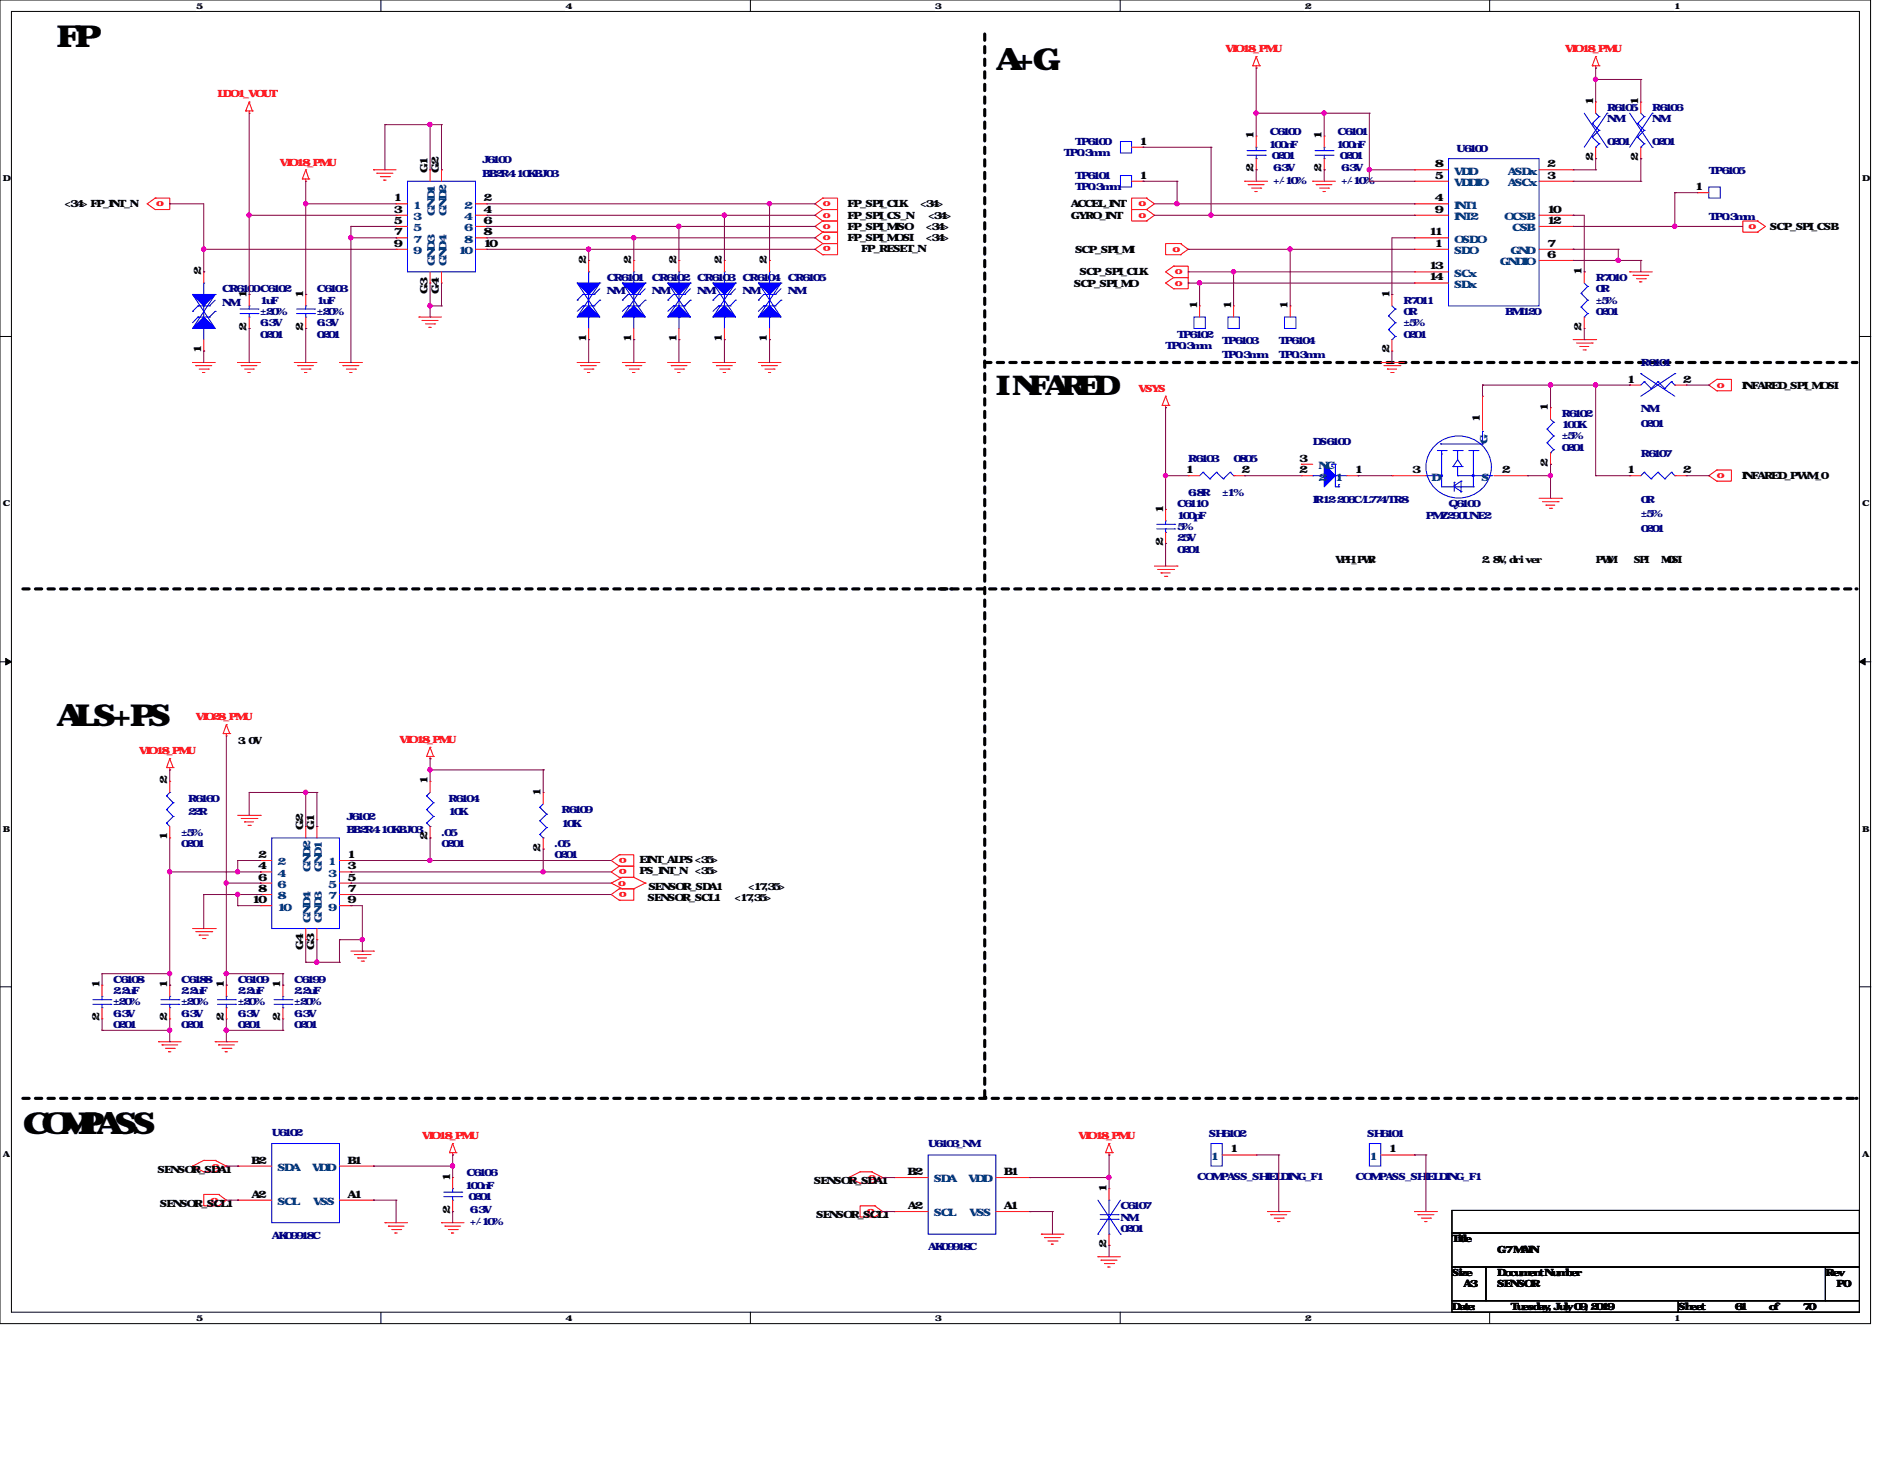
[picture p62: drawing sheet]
<svg xmlns="http://www.w3.org/2000/svg" width="279mm" height="216mm" viewBox="0 0 279 216" stroke-linecap="round" stroke-linejoin="round" font-family="sans-serif">
<defs><g id="words">
<g font-size="4.5">
<text x="8.4" y="7">FP</text>
<text x="147.5" y="10.3">A+G</text>
<text x="8.4" y="107.6">ALS+PS</text>
<text x="3.4" y="167.9">COMPASS</text>
</g>
<text font-size="4" x="147.5" y="58.5">INFARED</text>
<g font-size="1.5" fill="#f00">
<text x="181.6" y="7.7">VIO18_PMU</text>
<text x="231.9" y="7.7">VIO18_PMU</text>
<text x="32.2" y="14.4">LDO1_VOUT</text>
<text x="41.4" y="24.5">VIO18_PMU</text>
<text x="23.2" y="30.6">o</text>
<text x="121.9" y="30.6">o</text>
<text x="121.9" y="32.3">o</text>
<text x="121.9" y="34">o</text>
<text x="121.9" y="35.6">o</text>
<text x="168.7" y="30.6">o</text>
<text x="168.7" y="32.3">o</text>
<text x="259" y="34">o</text>
<text x="123.1" y="36.5" transform="rotate(-180 123.1 36.5)">o</text>
<text x="173.7" y="37.3">o</text>
<text x="174" y="40.6">o</text>
<text x="174" y="42.3">o</text>
<text x="168.7" y="58">VSYS</text>
<text x="254.3" y="57.4">o</text>
<text x="254.3" y="70.8">o</text>
<text x="29" y="106.6">VIO28_PMU</text>
<text x="20.6" y="111.7">VIO18_PMU</text>
<text x="59.2" y="110">VIO18_PMU</text>
<text x="91.6" y="131.1">o</text>
<text x="92.9" y="128.7" transform="rotate(-180 92.9 128.7)">o</text>
<text x="92.9" y="127" transform="rotate(-180 92.9 127)">o</text>
<text x="92.9" y="132.1" transform="rotate(-180 92.9 132.1)">o</text>
<text x="31.4" y="173.1">o</text>
<text x="62.5" y="168.7">VIO18_PMU</text>
<text x="159.8" y="168.7">VIO18_PMU</text>
<text x="32.4" y="177.3" transform="rotate(-180 32.4 177.3)">o</text>
<text x="128.6" y="174.8">o</text>
<text x="129.6" y="179" transform="rotate(-180 129.6 179)">o</text>
</g>
<g font-size="1.5">
<text x="236" y="15.6" transform="rotate(-90 236 15.6)">1</text>
<text x="242.7" y="15.6" transform="rotate(-90 242.7 15.6)">1</text>
<text x="168.8" y="21.4">1</text>
<text x="185.7" y="20.6" transform="rotate(-90 185.7 20.6)">1</text>
<text x="195.8" y="20.6" transform="rotate(-90 195.8 20.6)">1</text>
<text x="236" y="23.8" transform="rotate(-90 236 23.8)">2</text>
<text x="242.7" y="23.8" transform="rotate(-90 242.7 23.8)">2</text>
<text x="58.3" y="29.8">1</text>
<text x="63.3" y="25.7" transform="rotate(-90 63.3 25.7)">G1</text>
<text x="65" y="25.7" transform="rotate(-90 65 25.7)">G2</text>
<text x="71.6" y="29.8">2</text>
<text x="168.8" y="26.5">1</text>
<text x="185.7" y="25.5" transform="rotate(-90 185.7 25.5)">2</text>
<text x="195.8" y="25.5" transform="rotate(-90 195.8 25.5)">2</text>
<text x="212.6" y="29.8">4</text>
<text x="212.6" y="26.5">5</text>
<text x="212.6" y="24.8">8</text>
<text x="229.2" y="24.8">2</text>
<text x="229.2" y="26.5">3</text>
<text x="251.1" y="28.2">1</text>
<text x="9.6" y="30.7">&lt;34&gt; FP_INT_N</text>
<text x="58.3" y="31.5">3</text>
<text x="58.3" y="33.1">5</text>
<text x="58.3" y="34.8">7</text>
<text x="71.6" y="31.5">4</text>
<text x="71.6" y="33.1">6</text>
<text x="71.6" y="34.8">8</text>
<text x="125.6" y="30.7">FP_SPI_CLK</text>
<text x="125.6" y="32.4">FP_SPI_CS_N</text>
<text x="125.6" y="34.1">FP_SPI_MISO</text>
<text x="125.6" y="35.7">FP_SPI_MOSI</text>
<text x="136.3" y="30.7">&lt;34&gt;</text>
<text x="137.2" y="34.1">&lt;34&gt;</text>
<text x="137.2" y="35.7">&lt;34&gt;</text>
<text x="137.5" y="32.4">&lt;34&gt;</text>
<text x="158.6" y="30.7">ACCEL_INT</text>
<text x="158.6" y="32.4">GYRO_INT</text>
<text x="211.7" y="34.8">11</text>
<text x="212.6" y="31.5">9</text>
<text x="229.2" y="31.5">10</text>
<text x="229.2" y="33.1">12</text>
<text x="262.2" y="34.1">SCP_SPI_CSB</text>
<text x="29.8" y="40.7" transform="rotate(-90 29.8 40.7)">2</text>
<text x="58.3" y="36.5">9</text>
<text x="71.6" y="36.5">10</text>
<text x="86.8" y="39.1" transform="rotate(-90 86.8 39.1)">2</text>
<text x="93.5" y="39.1" transform="rotate(-90 93.5 39.1)">2</text>
<text x="100.2" y="39.1" transform="rotate(-90 100.2 39.1)">2</text>
<text x="106.9" y="39.1" transform="rotate(-90 106.9 39.1)">2</text>
<text x="113.6" y="39.1" transform="rotate(-90 113.6 39.1)">2</text>
<text x="127.6" y="37.3">FP_RESET_N</text>
<text x="159.3" y="37.4">SCP_SPI_MI</text>
<text x="159.9" y="40.8">SCP_SPI_CLK</text>
<text x="211.7" y="39.9">13</text>
<text x="211.7" y="41.5">14</text>
<text x="212.6" y="36.5">1</text>
<text x="229.2" y="38.2">6</text>
<text x="229.2" y="36.5">7</text>
<text x="234.3" y="40.7" transform="rotate(-90 234.3 40.7)">1</text>
<text x="36.5" y="44.1" transform="rotate(-90 36.5 44.1)">1</text>
<text x="44.9" y="44.1" transform="rotate(-90 44.9 44.1)">1</text>
<text x="63.3" y="43.5" transform="rotate(-90 63.3 43.5)">G3</text>
<text x="65" y="43.5" transform="rotate(-90 65 43.5)">G4</text>
<text x="159.1" y="42.5">SCP_SPI_MO</text>
<text x="177.3" y="45.8" transform="rotate(-90 177.3 45.8)">1</text>
<text x="182.4" y="45.8" transform="rotate(-90 182.4 45.8)">1</text>
<text x="190.8" y="45.8" transform="rotate(-90 190.8 45.8)">1</text>
<text x="205.8" y="44.1" transform="rotate(-90 205.8 44.1)">1</text>
<text x="29.8" y="52.3" transform="rotate(-90 29.8 52.3)">1</text>
<text x="36.5" y="49" transform="rotate(-90 36.5 49)">2</text>
<text x="44.9" y="49" transform="rotate(-90 44.9 49)">2</text>
<text x="86.8" y="50.7" transform="rotate(-90 86.8 50.7)">1</text>
<text x="93.5" y="50.7" transform="rotate(-90 93.5 50.7)">1</text>
<text x="100.2" y="50.7" transform="rotate(-90 100.2 50.7)">1</text>
<text x="106.9" y="50.7" transform="rotate(-90 106.9 50.7)">1</text>
<text x="113.6" y="50.7" transform="rotate(-90 113.6 50.7)">1</text>
<text x="205.8" y="52.3" transform="rotate(-90 205.8 52.3)">2</text>
<text x="234.3" y="49" transform="rotate(-90 234.3 49)">2</text>
<text x="241" y="56.6">1</text>
<text x="249.3" y="56.6">2</text>
<text x="258" y="57.5">INFARED_SPI_MOSI</text>
<text x="219.2" y="62.5" transform="rotate(-90 219.2 62.5)">1</text>
<text x="229.3" y="60.9" transform="rotate(-90 229.3 60.9)">1</text>
<text x="175.7" y="70.1">1</text>
<text x="183.9" y="70.1">2</text>
<text x="192.4" y="70.1">2</text>
<text x="192.4" y="68.4">3</text>
<text x="200.7" y="70.1">1</text>
<text x="209.2" y="70.1">3</text>
<text x="222.5" y="70.1">2</text>
<text x="229.3" y="69.1" transform="rotate(-90 229.3 69.1)">2</text>
<text x="241" y="70.1">1</text>
<text x="249.3" y="70.1">2</text>
<text x="258" y="71">INFARED_PWM_0</text>
<text x="172.3" y="75.9" transform="rotate(-90 172.3 75.9)">1</text>
<text x="172.3" y="80.9" transform="rotate(-90 172.3 80.9)">2</text>
<text x="197.8" y="83.4">VPH_PWR是系统主电源至少大于2.8V,driver信号可以是PWM也是SPI</text>
<text x="246.1" y="83.4">MOSI</text>
<text x="35.2" y="110.2">3.0V</text>
<text x="24.8" y="116.2" transform="rotate(-90 24.8 116.2)">2</text>
<text x="63.3" y="116.2" transform="rotate(-90 63.3 116.2)">1</text>
<text x="80.1" y="117.9" transform="rotate(-90 80.1 117.9)">1</text>
<text x="24.8" y="124.4" transform="rotate(-90 24.8 124.4)">1</text>
<text x="44.9" y="122.9" transform="rotate(-90 44.9 122.9)">G2</text>
<text x="46.6" y="122.9" transform="rotate(-90 46.6 122.9)">G1</text>
<text x="63.3" y="124.4" transform="rotate(-90 63.3 124.4)">2</text>
<text x="38.2" y="127">2</text>
<text x="38.2" y="128.7">4</text>
<text x="38.2" y="130.4">6</text>
<text x="51.5" y="127">1</text>
<text x="51.5" y="128.7">3</text>
<text x="51.5" y="130.4">5</text>
<text x="80.1" y="126.1" transform="rotate(-90 80.1 126.1)">2</text>
<text x="94.7" y="129.5">PS_INT_N</text>
<text x="94.7" y="127.8">EINT_ALPS &lt;35&gt;</text>
<text x="96.1" y="131.8">SENSOR_SDA1</text>
<text x="103" y="129.5">&lt;35&gt;</text>
<text x="110.8" y="131.8">&lt;17,35&gt;</text>
<text x="37.4" y="133.7">10</text>
<text x="38.2" y="132.1">8</text>
<text x="51.5" y="132.1">7</text>
<text x="51.5" y="133.7">9</text>
<text x="95.9" y="133.5">SENSOR_SCL1</text>
<text x="108.8" y="133.5">&lt;17,35&gt;</text>
<text x="44.9" y="140.7" transform="rotate(-90 44.9 140.7)">G4</text>
<text x="46.6" y="140.7" transform="rotate(-90 46.6 140.7)">G3</text>
<text x="14.7" y="146.3" transform="rotate(-90 14.7 146.3)">1</text>
<text x="24.8" y="146.3" transform="rotate(-90 24.8 146.3)">1</text>
<text x="33.1" y="146.3" transform="rotate(-90 33.1 146.3)">1</text>
<text x="41.5" y="146.3" transform="rotate(-90 41.5 146.3)">1</text>
<text x="14.7" y="151.3" transform="rotate(-90 14.7 151.3)">2</text>
<text x="24.8" y="151.3" transform="rotate(-90 24.8 151.3)">2</text>
<text x="33.1" y="151.3" transform="rotate(-90 33.1 151.3)">2</text>
<text x="41.5" y="151.3" transform="rotate(-90 41.5 151.3)">2</text>
<text x="23.3" y="173.7">SENSOR_SDA1</text>
<text x="37.2" y="172.3">B2</text>
<text x="51.5" y="172.3">B1</text>
<text x="134.4" y="174">B2</text>
<text x="148.7" y="174">B1</text>
<text x="182.2" y="170.6">1</text>
<text x="205.7" y="170.6">1</text>
<text x="23.7" y="178.7">SENSOR_SCL1</text>
<text x="37.3" y="177.3">A2</text>
<text x="51.5" y="177.3">A1</text>
<text x="66.7" y="179.7" transform="rotate(-90 66.7 179.7)">2</text>
<text x="66.7" y="174.8" transform="rotate(-90 66.7 174.8)">1</text>
<text x="120.6" y="175.4">SENSOR_SDA1</text>
<text x="134.5" y="179">A2</text>
<text x="148.7" y="179">A1</text>
<text x="163.9" y="176.5" transform="rotate(-90 163.9 176.5)">1</text>
<text x="120.9" y="180.4">SENSOR_SCL1</text>
<text x="163.9" y="184.8" transform="rotate(-90 163.9 184.8)">2</text>
<text x="215.1" y="183.9">Title</text>
<text x="221.8" y="185.6">G7 MAIN</text>
<text x="215.1" y="189">Size</text>
<text x="216.8" y="190.6">A3</text>
<text x="221.8" y="190.6">SENSOR</text>
<text x="221.8" y="189">Document Number</text>
<text x="270.4" y="189">Rev</text>
<text x="272.1" y="190.6">P0</text>
<text x="215.1" y="194">Date:</text>
<text x="223.8" y="194">Tuesday, July 09, 2019</text>
<text x="248.6" y="194">Sheet</text>
<text x="257" y="194">61</text>
<text x="262" y="194">of</text>
<text x="267.1" y="194">70</text>
</g>
<g font-size="1.5" fill="#000080">
<text x="238.1" y="16.5">R6105</text>
<text x="244.8" y="16.5">R6106</text>
<text x="157.6" y="23.2">TP0.3mm</text>
<text x="159.3" y="21.5">TP6100</text>
<text x="188" y="21.8">100nF</text>
<text x="188.1" y="20">C6100</text>
<text x="188.4" y="23.5">0201</text>
<text x="198" y="21.8">100nF</text>
<text x="198.2" y="20">C6101</text>
<text x="198.5" y="23.5">0201</text>
<text x="215.8" y="22.5">U6100</text>
<text x="238.1" y="18.1">NM</text>
<text x="238.1" y="21.5">0201</text>
<text x="244.8" y="18.1">NM</text>
<text x="244.8" y="21.5">0201</text>
<text x="71.4" y="24.2">J6100</text>
<text x="71.4" y="26.2">BB2R4-10KBJ03</text>
<text x="159.3" y="26.5">TP6101</text>
<text x="159.3" y="28.2">TP0.3mm</text>
<text x="188.6" y="25.4">6.3V</text>
<text x="188.6" y="27.2">+/-10%</text>
<text x="198.7" y="25.4">6.3V</text>
<text x="198.7" y="27.2">+/-10%</text>
<text x="253.2" y="25.7">TP6105</text>
<text x="253.2" y="32.6">TP0.3mm</text>
<text x="89.9" y="41.6">CR6101</text>
<text x="96.6" y="41.6">CR6102</text>
<text x="103.3" y="41.6">CR6103</text>
<text x="110" y="41.6">CR6104</text>
<text x="116.7" y="41.6">CR6105</text>
<text x="236.4" y="41.6">R7010</text>
<text x="32.9" y="43.3">CR6100C6102</text>
<text x="32.9" y="45.3">NM</text>
<text x="38.6" y="45">1uF</text>
<text x="38.6" y="46.7">±20%</text>
<text x="46.9" y="43.3">C6103</text>
<text x="46.9" y="45">1uF</text>
<text x="46.9" y="46.7">±20%</text>
<text x="89.9" y="43.6">NM</text>
<text x="96.6" y="43.6">NM</text>
<text x="103.3" y="43.6">NM</text>
<text x="110" y="43.6">NM</text>
<text x="116.7" y="43.6">NM</text>
<text x="207.9" y="45">R7011</text>
<text x="207.9" y="46.7">0R</text>
<text x="223" y="46.7">BMI120</text>
<text x="236.4" y="43.3">0R</text>
<text x="236.4" y="45">±5%</text>
<text x="236.4" y="46.7">0201</text>
<text x="38.6" y="50">0201</text>
<text x="38.6" y="48.3">6.3V</text>
<text x="46.9" y="50">0201</text>
<text x="46.9" y="48.3">6.3V</text>
<text x="172.7" y="51.6">TP0.3mm</text>
<text x="174.4" y="50">TP6102</text>
<text x="181.1" y="51">TP6103</text>
<text x="181.1" y="53">TP0.3mm</text>
<text x="189.4" y="51">TP6104</text>
<text x="189.4" y="53">TP0.3mm</text>
<text x="207.9" y="48.3">±5%</text>
<text x="207.9" y="50">0201</text>
<text x="243.1" y="54.2">R6101</text>
<text x="194.5" y="65.9">DS6100</text>
<text x="231.4" y="61.7">R6102</text>
<text x="231.4" y="63.4">100K</text>
<text x="231.4" y="65.1">±5%</text>
<text x="243.1" y="61">NM</text>
<text x="243.1" y="63.2">0201</text>
<text x="176" y="68.4">R6103</text>
<text x="182.8" y="68.4">0805</text>
<text x="231.4" y="66.8">0201</text>
<text x="243.1" y="67.6">R6107</text>
<text x="174.4" y="75.1">C6110</text>
<text x="174.4" y="76.8">100pF</text>
<text x="176" y="73.4">6.8R</text>
<text x="181.1" y="73.4">±1%</text>
<text x="194.5" y="74.5">IR12-206C/L774/TR8</text>
<text x="211.2" y="76.8">PMZ290UNE2</text>
<text x="214.6" y="75.1">Q6100</text>
<text x="243.1" y="74.5">0R</text>
<text x="243.1" y="76.6">±5%</text>
<text x="174.4" y="81.8">0201</text>
<text x="174.4" y="80.2">25V</text>
<text x="174.4" y="78.5">5%</text>
<text x="243.1" y="78.8">0201</text>
<text x="27.9" y="118.7">R6160</text>
<text x="66.4" y="118.7">R6104</text>
<text x="26.8" y="123.7">±5%</text>
<text x="26.8" y="125.4">0201</text>
<text x="27.9" y="120.7">22R</text>
<text x="51.3" y="121.4">J6102</text>
<text x="51.3" y="123.4">BB2R4-10KBJ03</text>
<text x="65.4" y="123.7">.05</text>
<text x="65.4" y="125.4">0201</text>
<text x="66.4" y="120.7">10K</text>
<text x="82.2" y="125.4">.05</text>
<text x="83.2" y="120.4">R6109</text>
<text x="83.2" y="122.4">10K</text>
<text x="82.2" y="127.1">0201</text>
<text x="16.8" y="145.5">C6108</text>
<text x="16.8" y="147.2">2.2uF</text>
<text x="16.8" y="148.9">±20%</text>
<text x="26.8" y="145.5">C6188</text>
<text x="26.8" y="147.2">2.2uF</text>
<text x="26.8" y="148.9">±20%</text>
<text x="35.2" y="145.5">C6109</text>
<text x="35.2" y="147.2">2.2uF</text>
<text x="35.2" y="148.9">±20%</text>
<text x="43.6" y="145.5">C6199</text>
<text x="43.6" y="147.2">2.2uF</text>
<text x="43.6" y="148.9">±20%</text>
<text x="16.8" y="152.2">0201</text>
<text x="16.8" y="150.6">6.3V</text>
<text x="26.8" y="152.2">0201</text>
<text x="26.8" y="150.6">6.3V</text>
<text x="35.2" y="152.2">0201</text>
<text x="35.2" y="150.6">6.3V</text>
<text x="43.6" y="152.2">0201</text>
<text x="43.6" y="150.6">6.3V</text>
<text x="40.3" y="168.2">U6102</text>
<text x="137.5" y="169.8">U6103_NM</text>
<text x="179.1" y="168.4">SH6102</text>
<text x="202.5" y="168.4">SH6101</text>
<text x="68.9" y="176.1">100nF</text>
<text x="69.1" y="174.2">C6106</text>
<text x="69.4" y="177.7">0201</text>
<text x="69.6" y="179.6">6.3V</text>
<text x="166" y="179.1">C6107</text>
<text x="177.4" y="174.7">COMPASS_SHIELDING_F1</text>
<text x="200.8" y="174.7">COMPASS_SHIELDING_F1</text>
<text x="40.3" y="183.4">AK09918C</text>
<text x="69.6" y="181.4">+/-10%</text>
<text x="137.5" y="185.1">AK09918C</text>
<text x="166" y="180.8">NM</text>
<text x="166" y="182.4">0201</text>
</g>
<g font-size="1.5" fill="#004080">
<text x="215.4" y="27.6">VDDIO</text>
<text x="215.4" y="25.9">VDD</text>
<text x="223.4" y="25.9">ASDx</text>
<text x="223.4" y="27.6">ASCx</text>
<text x="61.2" y="30.9">1</text>
<text x="61.2" y="32.6">3</text>
<text x="61.2" y="34.2">5</text>
<text x="61.2" y="35.9">7</text>
<text x="64.4" y="31.9" transform="rotate(-90 64.4 31.9)">GND1</text>
<text x="66.1" y="31.9" transform="rotate(-90 66.1 31.9)">GND2</text>
<text x="68.7" y="30.9">2</text>
<text x="68.7" y="32.6">4</text>
<text x="68.7" y="34.2">6</text>
<text x="68.7" y="35.9">8</text>
<text x="215.4" y="30.9">INT1</text>
<text x="215.4" y="32.6">INT2</text>
<text x="215.4" y="35.9">OSDO</text>
<text x="222.8" y="32.6">OCSB</text>
<text x="224" y="34.2">CSB</text>
<text x="61.2" y="37.6">9</text>
<text x="64.4" y="39.4" transform="rotate(-90 64.4 39.4)">GND3</text>
<text x="66.1" y="39.4" transform="rotate(-90 66.1 39.4)">GND4</text>
<text x="67.9" y="37.6">10</text>
<text x="215.4" y="37.6">SDO</text>
<text x="215.4" y="41">SCx</text>
<text x="222.2" y="39.3">GNDIO</text>
<text x="223.8" y="37.6">GND</text>
<text x="215.4" y="42.6">SDx</text>
<text x="220.3" y="65.7" transform="rotate(-90 220.3 65.7)">G</text>
<text x="195.3" y="71.2">2</text>
<text x="195.3" y="69.5">NC</text>
<text x="197.8" y="71.2">1</text>
<text x="212.1" y="71.2">D</text>
<text x="219.5" y="71.2">S</text>
<text x="41.1" y="128.1">2</text>
<text x="41.1" y="129.8">4</text>
<text x="41.1" y="131.5">6</text>
<text x="46" y="129.2" transform="rotate(-90 46 129.2)">GND2</text>
<text x="47.7" y="129.2" transform="rotate(-90 47.7 129.2)">GND1</text>
<text x="48.6" y="128.1">1</text>
<text x="48.6" y="129.8">3</text>
<text x="48.6" y="131.5">5</text>
<text x="41.1" y="133.2">8</text>
<text x="41.1" y="134.8">10</text>
<text x="46" y="136.7" transform="rotate(-90 46 136.7)">GND4</text>
<text x="47.7" y="136.7" transform="rotate(-90 47.7 136.7)">GND3</text>
<text x="48.6" y="133.2">7</text>
<text x="48.6" y="134.8">9</text>
<text x="41.1" y="173.4">SDA</text>
<text x="46.2" y="173.4">VDD</text>
<text x="179.4" y="171.7">1</text>
<text x="202.9" y="171.7">1</text>
<text x="41.1" y="178.4">SCL</text>
<text x="46.4" y="178.4">VSS</text>
<text x="138.3" y="175.1">SDA</text>
<text x="143.5" y="175.1">VDD</text>
<text x="138.3" y="180.1">SCL</text>
<text x="143.6" y="180.1">VSS</text>
</g>
<g font-size="1.2">
<text x="29" y="1.3">5</text>
<text x="83.8" y="1.3">4</text>
<text x="138.5" y="1.3">3</text>
<text x="193.3" y="1.3">2</text>
<text x="248" y="1.3">1</text>
<text x=".4" y="26.8">D</text>
<text x="275.9" y="26.8">D</text>
<text x=".4" y="75">C</text>
<text x="275.9" y="75">C</text>
<text x=".4" y="123.1">B</text>
<text x="275.9" y="123.1">B</text>
<text x=".4" y="171.3">A</text>
<text x="275.9" y="171.3">A</text>
<text x="29" y="195.6">5</text>
<text x="83.8" y="195.6">4</text>
<text x="138.5" y="195.6">3</text>
<text x="193.3" y="195.6">2</text>
<text x="248" y="195.6">1</text>
</g>
</g></defs>
<path d="M0 0h277.1v196h-277.1zM1.7 1.7h273.8v192.6h-273.8z" fill="none" stroke="#000" stroke-width=".15"/>
<g fill="#fff">
<path d="M29 .2h.7v1.3h-.7z"/>
<path d="M29 194.5h.7v1.3h-.7z"/>
</g>
<path d="M56.4 0v1.7M56.4 194.3v1.7" fill="none" stroke="#000" stroke-width=".15"/>
<g fill="#fff">
<path d="M83.8 .2h.6v1.3h-.6z"/>
<path d="M83.8 194.5h.6v1.3h-.6z"/>
</g>
<path d="M111.2 0v1.7M111.2 194.3v1.7" fill="none" stroke="#000" stroke-width=".15"/>
<g fill="#fff">
<path d="M138.5 .2h.6v1.3h-.6z"/>
<path d="M138.5 194.5h.6v1.3h-.6z"/>
</g>
<path d="M165.9 0v1.7M165.9 194.3v1.7" fill="none" stroke="#000" stroke-width=".15"/>
<g fill="#fff">
<path d="M193.3 .2h.6v1.3h-.6z"/>
<path d="M193.3 194.5h.6v1.3h-.6z"/>
</g>
<path d="M220.7 0v1.7M220.7 194.3v1.7" fill="none" stroke="#000" stroke-width=".15"/>
<g fill="#fff">
<path d="M248 .2h.7v1.3h-.7z"/>
<path d="M248 194.5h.7v1.3h-.7z"/>
<path d="M.4 25.7h.9v1.4h-.9z"/>
<path d="M275.9 25.7h.8v1.4h-.8z"/>
<path d="M.4 73.9h.9v1.3h-.9z"/>
<path d="M275.9 73.9h.8v1.3h-.8z"/>
</g>
<path d="M0 49.8h1.7M275.5 49.8h1.7" fill="none" stroke="#000" stroke-width=".15"/>
<g fill="#fff">
<path d="M.4 122h.8v1.4h-.8z"/>
<path d="M275.9 122h.7v1.4h-.7z"/>
</g>
<path d="M0 98h1.7M275.5 98h1.7" fill="none" stroke="#000" stroke-width=".15"/>
<path d="M.8 97.5l.9 .5-.9 .5zM275.5 98l.8-.5v1z" fill="#000" stroke="#000" stroke-width=".15"/>
<g fill="#fff">
<path d="M.4 170.2h.8v1.3h-.8z"/>
<path d="M275.9 170.2h.7v1.3h-.7z"/>
</g>
<path d="M0 146.1h1.7M275.5 146.1h1.7M215.1 179.2h60.4v3.4h-60.4zM215.1 182.6h60.4v5h-60.4zM215.1 187.6h5v5h-5zM215.1 192.6h33.5v1.7h-33.5zM220.1 187.6h50.3v5h-50.3zM248.6 192.6h26.9v1.7h-26.9zM270.4 187.6h5.1v5h-5.1z" fill="none" stroke="#000" stroke-width=".15"/>
<path d="M145.9 5v157.5M145.9 53.7h129.1M3.4 87.2h137.4M139.1 87.2h135.9M3.4 162.6h134.1M135.8 162.6h139.2" fill="none" stroke="#000" stroke-width=".47" stroke-dasharray=".9 .9"/>
<g fill="#000" stroke-dasharray=".9 .9">
<circle cx="275" cy="53.7" r=".23"/>
<circle cx="140.8" cy="87.2" r=".23"/>
<circle cx="275" cy="87.2" r=".23"/>
<circle cx="137.5" cy="162.6" r=".23"/>
<circle cx="145.9" cy="162.5" r=".23"/>
<circle cx="275" cy="162.6" r=".23"/>
</g>
<g fill="none" stroke="#f00" stroke-width=".15">
<path d="M36.4 16.4h.1M36.4 16.4h1M36.9 16.8h.1M36.9 15.1h.1M36.9 16.4v.4M36.9 15.1l.5 1.3M36.9 15.1l-.5 1.3M37.4 16.4h.1M185.6 9.7h.1M185.6 9.7h1M186.1 10.1h.1M186.1 8.4h.1"/>
<path d="M186.1 9.7v.4M186.1 8.4l.5 1.3M186.1 8.4l-.5 1.3M186.6 9.7h.1M235.9 9.7h.1M235.9 9.7h1M236.4 10.1h.1M236.4 8.4h.1M236.4 15.1h.1M236.4 9.7v.4M236.4 15.1v1.7M236.4 8.4l.5 1.3"/>
<path d="M236.4 8.4l-.5 1.3M236.9 9.7h.1M243.1 15.1h.1M243.1 15.1v1.7M23 29.3h.1M23 31h.1M23 29.3h2.1v1.7h-2.1M23 29.3l-1.2 .9 1.2 .8M44.8 26.5h.1M44.8 26.5h1M45.3 26.8h.1M45.3 25.1h.1"/>
<path d="M45.3 26.5v.3M45.3 25.1l-.5 1.4M45.3 25.1l.5 1.4M45.8 26.5h.1M55.3 25.1h.1M55.3 25.1h3.4M55.8 25.7h.1M55.8 25.7h2.4M56.3 26.2h1.4M56.9 26.7h.1M56.9 26.7h.3M57.7 26.2h.1"/>
<path d="M58.7 30.2h.1M58.7 31.9h.1M58.7 33.5h.1M58.7 35.2h.1M58.7 36.9h.1M58.7 30.2h1.7M58.7 31.9h1.7M58.7 33.5h1.7M58.7 35.2h1.7M58.7 36.9h1.7M63.7 25.1h.1M63.7 25.1v1.7"/>
<path d="M65.4 25.1h.1M65.4 25.1v1.7M70.4 30.2h1.7M70.4 31.9h1.7M70.4 33.5h1.7M70.4 35.2h1.7M70.4 36.9h1.7M72.1 30.2h.1M72.1 31.9h.1M72.1 33.5h.1M72.1 35.2h.1M72.1 36.9h.1"/>
<path d="M87.2 38.6h.1M87.2 38.6v1.7M93.9 38.6h.1M93.9 38.6v1.7M100.6 38.6h.1M100.6 38.6v1.7M107.3 38.6h.1M107.3 38.6v1.7M114 38.6h.1M114 38.6v1.7M121.9 29.3h.1M121.9 31h.1"/>
<path d="M121.9 29.3h2.2v1.7h-2.2M121.9 32.7h.1M121.9 31h2.2v1.7h-2.2M121.9 34.4h.1M121.9 32.7h2.2v1.7h-2.2M121.9 36.1h.1M121.9 34.4h2.2v1.7h-2.2M121.9 37.7h.1M121.9 36.1h2.2v1.6h-2.2M121.9 29.3l-1.2 .9 1.2 .8M121.9 31l-1.2 .9 1.2 .8M121.9 32.7l-1.2 .8 1.2 .9"/>
<path d="M121.9 34.4l-1.2 .8 1.2 .9M121.9 36.1l-1.2 .8 1.2 .8M167.6 26.8h1.7M167.6 21.8h1.7M169.3 26.8h.1M169.3 21.8h.1M169.8 29.3h.1M169.8 31h.1M169.8 29.3h-2.2v1.7h2.2M169.8 32.7h.1M169.8 31h-2.2v1.7h2.2M169.8 29.3l1.2 .9-1.2 .8"/>
<path d="M169.8 31l1.2 .9-1.2 .8M173.9 39.4h.1M173.9 39.4h2.1v1.7h-2.1M173.9 39.4l-1.2 .9 1.2 .8M174.9 36.1h.1M174.9 37.7h.1M174.9 36.1h-2.2v1.6h2.2M174.9 36.1l1.1 .8-1.1 .8M184.4 26.8h.1M184.4 26.8h3.4M184.9 27.3h.1M184.9 27.3h2.4"/>
<path d="M185.4 27.9h1.4M185.9 28.4h.1M185.9 28.4h.4M186.1 20.2h.1M186.1 25.1h.1M186.1 20.2v1.6M186.1 23.5v1.6M186.8 27.9h.1M194.5 26.8h.1M194.5 26.8h3.3M195 27.3h.1M195 27.3h2.3"/>
<path d="M195.5 27.9h1.3M196 28.4h.1M196 28.4h.3M196.2 20.2h.1M196.2 25.1h.1M196.2 20.2v1.6M196.2 23.5v1.6M196.8 27.9h.1M209.5 36.9h.1M209.5 30.2h.1M209.5 26.8h.1M209.5 25.1h.1"/>
<path d="M209.5 31.9h.1M209.5 35.2h.1M209.5 26.8h5.1M209.5 25.1h5.1M209.5 30.2h5.1M209.5 31.9h5.1M209.5 35.2h5.1M209.5 36.9h5.1M228 26.8h5M228 25.1h5M228 31.9h5M228 33.5h5"/>
<path d="M228 36.9h5M228 38.6h5M233 25.1h.1M233 26.8h.1M233 38.6h.1M233 36.9h.1M233 31.9h.1M233 33.5h.1M236.4 23.5h.1M236.4 21.8v1.7M243.1 23.5h.1M243.1 21.8v1.7"/>
<path d="M251.5 28.5h.1M251.5 28.5h1.7M260.3 32.7h.1M260.3 34.4h.1M260.3 32.7h-2.1v1.7h2.1M260.3 32.7l1.2 .8-1.2 .9M28.5 53.7h.1M28.5 53.7h3.4M29 54.1h.1M29 54.1h2.4M29.5 54.7h1.4M30 55.2h.1"/>
<path d="M30 55.2h.4M30.2 52h.1M30.2 40.3h.1M30.2 40.3v1.6M30.2 50.3v1.7M30.9 54.7h.1M35.2 53.7h.1M35.2 53.7h3.4M35.7 54.1h.1M35.7 54.1h2.4M36.2 54.7h1.3M36.7 55.2h.1"/>
<path d="M36.7 55.2h.4M36.9 43.6h.1M36.9 48.6h.1M36.9 43.6v1.7M36.9 46.9v1.7M37.5 54.7h.1M43.6 53.7h.1M43.6 53.7h3.3M44.1 54.1h.1M44.1 54.1h2.3M44.6 54.7h1.3M45.1 55.2h.1"/>
<path d="M45.1 55.2h.4M45.3 43.6h.1M45.3 48.6h.1M45.3 43.6v1.7M45.3 46.9v1.7M45.9 54.7h.1M50.3 53.7h.1M50.3 53.7h3.4M50.8 54.1h.1M50.8 54.1h2.4M51.3 54.7h1.4M51.8 55.2h.1"/>
<path d="M51.8 55.2h.4M52.7 54.7h.1M62.1 46.9h.1M62.1 46.9h3.3M62.5 47.5h.1M62.5 47.5h2.4M63 48h1.4M63.5 48.5h.1M63.5 48.5h.4M63.7 41.9h.1M63.7 40.3v1.6M64.4 48h.1"/>
<path d="M65.4 41.9h.1M65.4 40.3v1.6M85.5 53.7h.1M85.5 53.7h3.4M86 54.1h.1M86 54.1h2.3M86.5 54.7h1.3M87 55.2h.1M87 55.2h.4M87.2 50.3h.1M87.2 48.6v1.7M87.8 54.7h.1"/>
<path d="M92.2 53.7h.1M92.2 53.7h3.4M92.7 54.1h.1M92.7 54.1h2.4M93.2 54.7h1.4M93.7 55.2h.1M93.7 55.2h.4M93.9 50.3h.1M93.9 48.6v1.7M94.6 54.7h.1M98.9 53.7h.1M98.9 53.7h3.4"/>
<path d="M99.4 54.1h.1M99.4 54.1h2.4M99.9 54.7h1.4M100.4 55.2h.1M100.4 55.2h.4M100.6 50.3h.1M100.6 48.6v1.7M101.3 54.7h.1M105.6 53.7h.1M105.6 53.7h3.4M106.1 54.1h.1M106.1 54.1h2.4"/>
<path d="M106.6 54.7h1.4M107.1 55.2h.1M107.1 55.2h.4M107.3 50.3h.1M107.3 48.6v1.7M108 54.7h.1M112.4 53.7h.1M112.4 53.7h3.3M112.8 54.1h.1M112.8 54.1h2.4M113.3 54.7h1.4M113.8 55.2h.1"/>
<path d="M113.8 55.2h.4M114 50.3h.1M114 48.6v1.7M114.7 54.7h.1M172.7 58.7h.1M172.7 58.7l-.5 1.3M172.7 58.7l.5 1.3M173.9 41.1h.1M173.9 42.8h.1M173.9 41.1h2.1v1.7h-2.1M173.9 41.1l-1.2 .8 1.2 .9M177.7 45.3h.1"/>
<path d="M177.7 45.3v1.6M182.8 45.3h.1M182.8 45.3v1.6M191.1 45.3h.1M191.1 45.3v1.6M204.6 53.7h3.3M205 54.1h2.4M205.5 54.7h.1M205.5 54.7h1.4M206 55.2h.4M206.2 43.6h.1M206.2 52h.1"/>
<path d="M206.2 43.6v1.7M206.2 50.3v1.7M206.4 55.2h.1M207.4 54.1h.1M207.9 53.7h.1M209.5 40.3h.1M209.5 41.9h.1M209.5 40.3h5.1M209.5 41.9h5.1M219.6 58.7h.1M219.6 58.7v5M233 50.3h3.4"/>
<path d="M233.6 50.8h2.3M234.1 51.3h.1M234.1 51.3h1.3M234.5 51.8h.4M234.7 40.3h.1M234.7 48.6h.1M234.7 40.3v1.6M234.7 46.9v1.7M234.9 51.8h.1M235.9 50.8h.1M236.4 50.3h.1M241.4 40.3h.1"/>
<path d="M241.4 57h.1M241.4 40.3h3.4M241.4 57h1.7M241.9 40.8h.1M241.9 40.8h2.4M242.4 41.3h1.4M242.9 41.7h.1M242.9 41.7h.3M243.8 41.3h.1M248.1 57h1.7M249.8 57h.1M254.3 56.2h.1"/>
<path d="M254.3 57.9h.1M254.3 56.2h2.2v1.7h-2.2M254.3 56.2l-1.1 .8 1.1 .9M172.2 60h.1M172.2 60h1M172.7 60.4h.1M172.7 75.4h.1M172.7 60v.4M172.7 75.4v1.7M172.7 78.8v1.7M173.2 60h.1M176 70.4h.1"/>
<path d="M176 70.4h1.7M182.8 70.4h1.6M184.4 70.4h.1M192.8 70.4h.1M192.8 68.7h.1M192.8 70.4h1.7M192.8 68.7h1.7M199.5 70.4h1.7M201.2 70.4h.1M206.2 70.4h.1M206.2 70.4h5M221.3 70.4h5"/>
<path d="M226.3 70.4h.1M228 73.8h3.4M228.5 74.3h2.3M229 74.8h.1M229 74.8h1.3M229.5 75.3h.4M229.7 60.4h.1M229.7 68.7h.1M229.7 60.4v1.7M229.7 67.1v1.6M229.9 75.3h.1M230.8 74.3h.1"/>
<path d="M231.4 73.8h.1M241.4 70.4h.1M241.4 70.4h1.7M248.1 70.4h1.7M249.8 70.4h.1M254.3 69.6h.1M254.3 71.2h.1M254.3 69.6h2.2v1.6h-2.2M254.3 69.6l-1.1 .8 1.1 .8M171 83.8h3.4M171.5 84.3h2.4M172 84.8h.1"/>
<path d="M172 84.8h1.4M172.5 85.3h.3M172.7 80.5h.1M172.8 85.3h.1M173.9 84.3h.1M174.4 83.8h.1M24.7 113.7h.1M24.7 113.7h1M25.1 114h.1M25.1 112.4h.1M25.1 115.7h.1M25.1 113.7v.3"/>
<path d="M25.1 115.7v1.6M25.1 112.4l.6 1.3M25.1 112.4l-.4 1.3M25.7 113.7h.1M33.1 108.6h.1M33.1 108.6h.9M33.5 109h.1M33.5 107.3h.1M33.5 108.6v.4M33.5 107.3l.5 1.3M33.5 107.3l-.4 1.3M34 108.6h.1"/>
<path d="M63.2 112h.1M63.2 112h1M63.7 112.4h.1M63.7 110.7h.1M63.7 115.7h.1M63.7 112v.4M63.7 115.7v1.6M63.7 110.7l.5 1.3M63.7 110.7l-.5 1.3M64.2 112h.1M80.5 117.3h.1M80.5 117.3v1.7"/>
<path d="M25.1 124.1h.1M25.1 122.4v1.7M28.5 137.5h3.4M29 138h2.4M29.5 138.5h.1M29.5 138.5h1.4M30 139h.4M30.4 139h.1M31.4 138h.1M31.9 137.5h.1M35.2 120.7h3.4M35.7 121.2h2.4"/>
<path d="M36.2 121.7h.1M36.2 121.7h1.3M36.7 122.2h.4M37.1 122.2h.1M38.1 121.2h.1M38.6 120.7h.1M38.6 127.4h.1M38.6 129.1h.1M38.6 130.8h.1M38.6 132.5h.1M38.6 134.1h.1M38.6 127.4h1.7"/>
<path d="M38.6 129.1h1.7M38.6 130.8h1.7M38.6 132.5h1.7M38.6 134.1h1.7M45.3 122.4h.1M45.3 139.1h.1M45.3 122.4v1.7M45.3 137.5v1.6M46.9 122.4h.1M46.9 139.1h.1M46.9 122.4v1.7M46.9 137.5v1.6"/>
<path d="M50.3 127.4h1.7M50.3 129.1h1.7M50.3 130.8h1.7M50.3 132.5h1.7M50.3 134.1h1.7M52 127.4h.1M52 129.1h.1M52 130.8h.1M52 132.5h.1M52 134.1h.1M63.7 124.1h.1M63.7 122.4v1.7"/>
<path d="M80.5 125.7h.1M80.5 124.1v1.6M90.6 130.8h.1M90.6 130.8l1.6 .8M91.7 129.9h.1M91.7 128.3h.1M91.7 128.3h2.2v1.6h-2.2M91.7 133.3h.1M91.7 131.6h.1M91.7 131.6h2.2v1.7h-2.2M91.7 126.6h.1M91.7 126.6h2.2v1.7h-2.2"/>
<path d="M91.7 128.3l-1.1 .8 1.1 .8M91.7 131.6l-1.1 .9 1.1 .8M91.7 126.6l-1.1 .8 1.1 .9M92.2 129.9h.1M92.2 131.6h.1M92.2 129.9h1.7M92.2 129.9l-1.6 .9M92.2 131.6h1.7M93.9 129.9h.1M93.9 131.6h.1M93.9 129.9l1.7 .9M95.6 130.8h.1"/>
<path d="M95.6 130.8l-1.7 .8M15.1 145.9h.1M15.1 150.9h.1M15.1 145.9v1.6M15.1 149.2v1.7M23.5 154.3h.1M23.5 154.3h3.3M24 154.7h.1M24 154.7h2.3M24.5 155.2h1.3M25 155.7h.1M25 155.7h.3"/>
<path d="M25.1 145.9h.1M25.1 150.9h.1M25.1 145.9v1.6M25.1 149.2v1.7M25.8 155.2h.1M31.9 154.3h.1M31.9 154.3h3.3M32.4 154.7h.1M32.4 154.7h2.3M32.9 155.2h1.3M33.4 155.7h.1M33.4 155.7h.3"/>
<path d="M33.5 145.9h.1M33.5 150.9h.1M33.5 145.9v1.6M33.5 149.2v1.7M34.2 155.2h.1M41.9 145.9h.1M41.9 150.9h.1M41.9 145.9v1.6M41.9 149.2v1.7M52 140.8h3.3M52.5 141.4h2.3M53 141.9h.1"/>
<path d="M53 141.9h1.3M53.5 142.3h.3M53.8 142.3h.1M54.8 141.4h.1M55.3 140.8h.1M28.5 172.7h.1M28.5 172.7l1.7 .8M30.2 171.8h.1M30.2 173.5h.1M30.2 173.5h1.7M30.2 171.8l-1.7 .9M30.2 171.8h1.7"/>
<path d="M31.9 171.8h.1M31.9 173.5h.1M31.9 171.8l1.6 .9M32.4 178.6h.1M32.4 176.9h.1M32.4 176.9h-2.2v1.7h2.2M32.4 176.9l1.1 .8-1.1 .9M33.5 172.7h.1M33.5 172.7l-1.6 .8M35.2 177.7h.1M35.2 172.7h.1M35.2 177.7h5.1"/>
<path d="M35.2 172.7h5.1M50.3 177.7h5M50.3 172.7h5M55.3 177.7h.1M55.3 172.7h.1M66.6 170.7h.1M66.6 170.7h1M67.1 171h.1M67.1 169.3h.1M67.1 174.4h.1M67.1 179.4h.1M67.1 170.7v.3"/>
<path d="M67.1 174.4v1.6M67.1 177.7v1.7M67.1 169.3l.5 1.4M67.1 169.3l-.5 1.4M67.6 170.7h.1M125.7 174.4h.1M125.7 174.4l1.7 .8M127.4 173.5h.1M127.4 175.2h.1M127.4 173.5l-1.7 .9M127.4 173.5h1.7M127.4 175.2h1.7"/>
<path d="M129.1 173.5h.1M129.1 175.2h.1M129.1 173.5l1.7 .9M129.6 178.6h.1M129.6 178.6h-2.2v1.6h2.2M129.6 178.6l1.2 .8-1.2 .8M130.8 174.4h.1M130.8 174.4l-1.7 .8M132.5 179.4h.1M132.5 174.4h.1M132.5 179.4h5M132.5 174.4h5"/>
<path d="M147.5 179.4h5.1M147.5 174.4h5.1M152.6 179.4h.1M152.6 174.4h.1M163.8 170.7h.1M163.8 170.7h1M164.3 171h.1M164.3 169.3h.1M164.3 176h.1M164.3 170.7v.3M164.3 176v1.7M164.3 169.3l.5 1.4"/>
<path d="M164.3 169.3l-.5 1.4M164.8 170.7h.1M181.1 171h5M186.1 171h.1M187.8 179.4h.1M187.8 179.4h3.3M188.3 179.9h.1M188.3 179.9h2.3M204.6 171h4.9M209.5 179.4h.1M209.5 171h.1M209.5 179.4h3.4"/>
<path d="M210.1 179.9h.1M210.1 179.9h2.3M57 181.1h.1M57 181.1h3.4M57.5 181.6h.1M57.5 181.6h2.4M58 182.1h1.4M58.5 182.6h.1M58.5 182.6h.3M59.4 182.1h.1M65.4 181.1h.1M65.4 181.1h3.3"/>
<path d="M65.9 181.6h.1M65.9 181.6h2.3M66.4 182.1h1.3M66.9 182.6h.1M66.9 182.6h.3M67.7 182.1h.1M129.6 180.2h.1M154.3 182.8h.1M154.3 182.8h3.3M154.7 183.3h.1M154.7 183.3h2.4M155.2 183.8h1.4"/>
<path d="M155.7 184.2h.1M155.7 184.2h.4M156.6 183.8h.1M162.6 186.1h.1M162.6 186.1h3.4M163.1 186.6h.1M163.1 186.6h2.4M163.6 187.1h1.4M164.1 187.6h.1M164.1 187.6h.4M164.3 184.4h.1M164.3 182.8v1.6"/>
<path d="M165 187.1h.1M188.8 180.4h1.3M189.3 180.9h.1M189.3 180.9h.3M190.1 180.4h.1M210.6 180.4h1.3M211.1 180.9h.1M211.1 180.9h.3M211.9 180.4h.1"/>
</g>
<g fill="none" stroke="#00f" stroke-width=".15">
<path d="M234.7 16.8l3.4 5M235.9 18.3h.1M235.9 18.3l1 1M236.4 16.8l.5 .5M236.9 17.3h.1M236.9 19.3h.1M236.9 17.3l-1 1M236.9 19.3l-1 1M238.1 16.8h.1M238.1 16.8l-3.4 5M241.4 16.8l3.4 5M242.6 18.3h.1"/>
<path d="M242.6 18.3l1 1M243.1 16.8l.5 .5M243.6 17.3h.1M243.6 19.3h.1M243.6 17.3l-1 1M243.6 19.3l-1 1M244.8 16.8h.1M244.8 16.8l-3.4 5M60.4 26.8h10v13.5h-10zM166 26h1.6v1.7h-1.6zM166 21h1.6v1.6h-1.6zM184.7 22.3h2.8"/>
<path d="M184.7 23h2.8M186.1 21.8h.1M186.1 23.5h.1M186.1 21.8v.5M186.1 23v.5M187.5 22.3h.1M187.5 23h.1M194.8 22.3h2.7M194.8 23h2.7M196.2 21.8h.1M196.2 23.5h.1M196.2 21.8v.5"/>
<path d="M196.2 23v.5M197.5 22.3h.1M197.5 23h.1M214.6 23.5h13.4v21.8h-13.4zM235.9 20.3h.1M235.9 20.3l1 1M236.4 21.8h.1M236.9 21.3h.1M236.9 21.3l-.5 .5M238.1 21.8h.1M242.6 20.3h.1M242.6 20.3l1 1"/>
<path d="M243.1 21.8h.1M243.6 21.3h.1M243.6 21.3l-.5 .5M244.8 21.8h.1M253.2 27.7h1.6v1.6h-1.6zM28.5 46.1h.1M28.5 43.6h.1M28.5 43.6l3.4 5M29.3 46.9h.1M29.3 45.3h.1M29.3 45.3h1.7M29.3 46.9l-.8 .9"/>
<path d="M29.3 46.9h1.7M29.3 45.3l-.8 .8M30.2 48.6h.1M30.2 45.3h.1M30.2 41.9h.1M30.2 41.9v1.7M30.2 45.3v1.6M30.2 48.6v1.7M31 46.9h.1M31 45.3h.1M31.9 46.1h.1M31.9 43.6h.1"/>
<path d="M31.9 46.1l-.9 .8M31.9 44.4l-.9 .9M31.9 43.6l-3.4 5M35.6 45.8h2.6M35.6 46.4h2.6M36.9 45.3h.1M36.9 46.9h.1M36.9 45.3v.5M36.9 46.4v.5M38.2 45.8h.1M38.2 46.4h.1M43.9 45.8h2.7"/>
<path d="M43.9 46.4h2.7M45.3 45.3h.1M45.3 46.9h.1M45.3 45.3v.5M45.3 46.4v.5M46.6 45.8h.1M46.6 46.4h.1M85.5 44.4h.1M85.5 41.9h.1M85.5 41.9l3.4 5M86.4 45.3h.1M86.4 43.6h.1"/>
<path d="M86.4 45.3h1.6M86.4 43.6h1.6M86.4 45.3l-.9 .8M86.4 43.6l-.9 .8M87.2 46.9h.1M87.2 43.6h.1M87.2 40.3h.1M87.2 40.3v1.6M87.2 43.6v1.7M87.2 46.9v1.7M88 45.3h.1M88 43.6h.1"/>
<path d="M88.9 44.4h.1M88.9 41.9h.1M88.9 44.4l-.9 .9M88.9 42.8l-.9 .8M88.9 41.9l-3.4 5M92.2 44.4h.1M92.2 41.9h.1M92.2 41.9l3.4 5M93 45.3h.1M93 43.6h.1M93 45.3h1.7M93 43.6h1.7"/>
<path d="M93 45.3l-.8 .8M93 43.6l-.8 .8M93.9 46.9h.1M93.9 43.6h.1M93.9 40.3h.1M93.9 40.3v1.6M93.9 43.6v1.7M93.9 46.9v1.7M94.7 45.3h.1M94.7 43.6h.1M95.6 44.4h.1M95.6 41.9h.1"/>
<path d="M95.6 44.4l-.9 .9M95.6 42.8l-.9 .8M95.6 41.9l-3.4 5M98.9 44.4h.1M98.9 41.9h.1M98.9 41.9l3.4 5M99.8 45.3h.1M99.8 43.6h.1M99.8 45.3h1.6M99.8 43.6h1.6M99.8 45.3l-.9 .8M99.8 43.6l-.9 .8"/>
<path d="M100.6 46.9h.1M100.6 43.6h.1M100.6 40.3h.1M100.6 40.3v1.6M100.6 43.6v1.7M100.6 46.9v1.7M101.4 45.3h.1M101.4 43.6h.1M102.3 44.4h.1M102.3 41.9h.1M102.3 44.4l-.9 .9M102.3 42.8l-.9 .8"/>
<path d="M102.3 41.9l-3.4 5M105.6 44.4h.1M105.6 41.9h.1M105.6 41.9l3.4 5M106.5 45.3h.1M106.5 43.6h.1M106.5 45.3l-.9 .8M106.5 45.3h1.7M106.5 43.6h1.7M106.5 43.6l-.9 .8M107.3 46.9h.1M107.3 43.6h.1"/>
<path d="M107.3 40.3h.1M107.3 40.3v1.6M107.3 43.6v1.7M107.3 46.9v1.7M108.2 45.3h.1M108.2 43.6h.1M109 44.4h.1M109 41.9h.1M109 44.4l-.8 .9M109 42.8l-.8 .8M109 41.9l-3.4 5M112.4 44.4h.1"/>
<path d="M112.4 41.9h.1M112.4 41.9l3.3 5M113.2 45.3h.1M113.2 43.6h.1M113.2 45.3h1.7M113.2 43.6h1.7M113.2 45.3l-.8 .8M113.2 43.6l-.8 .8M114 46.9h.1M114 43.6h.1M114 40.3h.1M114 40.3v1.6"/>
<path d="M114 43.6v1.7M114 46.9v1.7M114.9 45.3h.1M114.9 43.6h.1M115.7 44.4h.1M115.7 41.9h.1M115.7 42.8l-.8 .8M115.7 44.4l-.8 .9M115.7 41.9l-3.3 5M176.9 46.9h1.7v1.7h-1.7zM181.9 46.9h1.7v1.7h-1.7zM190.3 46.9h1.7v1.7h-1.7z"/>
<path d="M205.7 46.8h.1M205.7 48.8h.1M205.7 46.8l1 1M205.7 48.8l1 1M206.2 50.3h.1M206.2 45.3l.5 .5M206.7 45.8h.1M206.7 47.8h.1M206.7 49.8h.1M206.7 45.8l-1 1M206.7 47.8l-1 1M206.7 49.8l-.5 .5"/>
<path d="M234.2 43.4h.1M234.2 45.5h.1M234.2 43.4l1 1M234.2 45.5l1 .9M234.7 46.9h.1M234.7 41.9l.5 .5M235.2 42.4h.1M235.2 44.4h.1M235.2 46.4h.1M235.2 42.4l-1 1M235.2 44.4l-1 1.1M235.2 46.4l-.5 .5"/>
<path d="M243.1 55.3h.1M243.1 55.3l5 3.4M243.6 56.5h.1M243.6 56.5l-.5 .5M243.6 56.5l1 1M244.6 57.5h.1M245.6 56.5h.1M245.6 56.5l-1 1M245.6 56.5l1 1M246.6 57.5h.1M247.6 56.5h.1M247.6 56.5l-1 1"/>
<path d="M247.6 56.5l.5 .5M248.1 57h.1M248.1 55.3h.1M248.1 55.3l-5 3.4M171.4 77.6h2.6M171.4 78.3h2.6M172.7 77.1h.1M172.7 78.8h.1M172.7 77.1v.5M172.7 78.3v.5M174 77.6h.1M174 78.3h.1"/>
<path d="M178.2 69.9h.1M178.2 69.9l-.5 .5M178.2 69.9l1 1M179.2 70.9h.1M180.2 69.9h.1M180.2 69.9l-1 1M180.2 69.9l1 1M181.2 70.9h.1M182.2 69.9h.1M182.2 69.9l-1 1M182.2 69.9l.6 .5M182.8 70.4h.1"/>
<path d="M194.5 70.4h.1M194.5 70.4h1.7M197.3 68.7h.1M197.3 69.1h.1M197.3 68.7h.5M197.3 68.7v.4M197.8 70.4h.1M197.8 68.7h.1M197.8 70.4h1.7M197.8 68.7v3.4h.5M198.3 72.1h.1M198.3 71.8h.1"/>
<path d="M198.3 71.8v.3M211.2 70.4h2.4M212.4 66.2a4.9 4.9 0 0 1 5.3-1.4 4.9 4.9 0 0 1 3.2 4.4 4.9 4.9 0 0 1-4.8 4.5 4.9 4.9 0 0 1-4.9-4.5 4.4 4.4 0 0 1 1.2-3zM212.9 66.7h1.3M213.4 65.7h.1M213.4 65.7h6.2M213.6 66.7h.1M213.6 67.2h.1M213.6 70.4h.1M213.6 66.7v5.4h4.7M214.2 66.7h.1M215.3 69.1h.1"/>
<path d="M215.3 66.7h1.3M215.3 69.1h1.3M215.4 71.9h.1M215.4 71.4h.1M215.4 72.1l1.1 .7M215.4 71.4v1.4M215.9 66.7h.1M215.9 70.4h.1M215.9 70.4h5.1M215.9 68.1l-.6 1M215.9 66.7v1.4M215.9 69.1v1.3"/>
<path d="M215.9 68.1l.7 1M216.5 72.8h.1M216.5 71.2h.1M216.5 71.2v1.7M216.5 71.2l-1.1 .7M216.6 66.7h.1M216.6 69.1h.1M217.6 66.7h1.3M218.3 66.7h.1M218.3 72.1h.1M218.3 66.7v5.4M218.9 66.7h.1"/>
<path d="M219.6 65.6h.1M219.6 65.7h.1M219.6 63.9h.1M219.6 63.9v1.8M221 70.4h.1M229.2 63.5h.1M229.2 65.6h.1M229.2 63.5l1 1.1M229.2 65.6l1 1M229.7 67.1h.1M229.7 62.1l.5 .4M230.2 62.5h.1"/>
<path d="M230.2 64.6h.1M230.2 66.6h.1M230.2 62.5l-1 1M230.2 64.6l-1 1M230.2 66.6l-.5 .5M243.6 69.9h.1M243.6 69.9l-.5 .5M243.6 69.9l1 1M244.6 70.9h.1M245.6 69.9h.1M245.6 69.9l-1 1M245.6 69.9l1 1"/>
<path d="M246.6 70.9h.1M247.6 69.9h.1M247.6 69.9l-1 1M247.6 69.9l.5 .5M248.1 70.4h.1M24.7 119.9h.1M24.7 117.9h.1M24.7 119.9l1 1M24.7 117.9l1 1M25.1 117.3h.1M25.1 117.3l-.4 .6M25.7 118.9h.1"/>
<path d="M25.7 118.9l-1 1M63.2 117.9h.1M63.2 119.9h.1M63.2 117.9l1 1M63.2 119.9l1 1M63.7 117.3l-.5 .6M64.2 118.9h.1M64.2 118.9l-1 1M80 119.5h.1M80 119.5l1 1.1M80.5 119l-.5 .5M24.7 121.9h.1"/>
<path d="M24.7 121.9l.4 .5M25.7 120.9h.1M25.7 120.9l-1 1M40.3 124.1h10v13.4h-10zM63.2 121.9h.1M63.2 121.9l.5 .5M63.7 122.4h.1M64.2 120.9h.1M64.2 120.9l-1 1M80 121.5h.1M80 123.6h.1M80 121.5l1 1.1"/>
<path d="M80 123.6l.5 .5M80.5 124.1h.1M81 120.6h.1M81 122.6h.1M81 120.6l-1 .9M81 122.6l-1 1M13.8 148h2.6M13.8 148.7h2.6M15.1 147.5h.1M15.1 149.2h.1M15.1 147.5v.5M15.1 148.7v.5"/>
<path d="M16.4 148h.1M16.4 148.7h.1M23.8 148h2.7M23.8 148.7h2.7M25.1 147.5h.1M25.1 149.2h.1M25.1 147.5v.5M25.1 148.7v.5M26.5 148h.1M26.5 148.7h.1M32.2 148h2.7M32.2 148.7h2.7"/>
<path d="M33.5 147.5h.1M33.5 149.2h.1M33.5 147.5v.5M33.5 148.7v.5M34.9 148h.1M34.9 148.7h.1M40.6 148h2.7M40.6 148.7h2.7M41.9 147.5h.1M41.9 149.2h.1M41.9 147.5v.5M41.9 148.7v.5"/>
<path d="M43.3 148h.1M43.3 148.7h.1M40.3 169.3h10v11.8h-10zM65.7 176.5h2.7M65.7 177.2h2.7M67.1 176h.1M67.1 177.7h.1M67.1 176v.5M67.1 177.2v.5M68.4 176.5h.1M68.4 177.2h.1M137.5 171h10v11.8h-10z"/>
<path d="M162.6 177.7l3.4 5.1M163 179.9h2.7M164.3 177.7h.1M164.3 177.7v2.2M165.7 179.9h.1M166 177.7l-3.4 5.1M179.4 169.3h1.7v3.4h-1.7zM202.9 169.3h1.7v3.4h-1.7zM162.6 182.8h.1M163 180.6h2.7M164.3 182.8h.1M164.3 180.6v2.2"/>
<path d="M165.7 180.6h.1M166 182.8h.1"/>
</g>
<g fill="#00f" stroke="#00f" stroke-width=".15">
<path d="M105.6 46.9l1.7-1.6 1.7 1.6z"/>
<path d="M105.6 41.9h3.4l-1.7 1.7z"/>
<path d="M92.2 46.9l1.7-1.6 1.7 1.6z"/>
<path d="M92.2 41.9h3.4l-1.7 1.7z"/>
<path d="M30.2 46.9l1.7 1.7h-3.4z"/>
<path d="M28.5 43.6h3.4l-1.7 1.7z"/>
<path d="M85.5 46.9l1.7-1.6 1.7 1.6z"/>
<path d="M85.5 41.9h3.4l-1.7 1.7z"/>
<path d="M196.2 68.7l1.6 1.7-1.6 1.7z"/>
<path d="M114 45.3l1.7 1.6h-3.3z"/>
<path d="M112.4 41.9h3.3l-1.7 1.7z"/>
<path d="M100.6 45.3l1.7 1.6h-3.4z"/>
<path d="M98.9 41.9h3.4l-1.7 1.7z"/>
<circle cx="213.6" cy="70.4" r=".15"/>
<circle cx="218.2" cy="70.4" r=".15"/>
</g>
<g fill="none" stroke="#800040" stroke-width=".15">
<path d="M36.9 16.8v26.8M57 18.5h.1M57 18.5h8.4M57 18.5v6.6M63.7 18.5h.1M63.7 18.5v6.6M65.4 18.5h.1M65.4 18.5v6.6M186.1 16.8h.1M186.1 10.1h.1M186.1 16.8h16.8M186.1 10.1v10.1"/>
<path d="M196.2 16.8h.1M196.2 16.8v3.4M202.9 16.8h.1M202.9 16.8v10M236.4 11.8h.1M236.4 10.1h.1M236.4 10.1v5M236.4 11.8h6.7M243.1 11.8h.1M243.1 11.8v3.3M25.1 30.2h.1M25.1 30.2h5.1v10.1"/>
<path d="M30.2 36.9h.1M30.2 36.9h28.5M36.9 31.9h.1M36.9 31.9h21.8M45.3 30.2h.1M45.3 30.2h13.4M45.3 26.8v16.8M52 35.2h.1M52 33.5h.1M52 33.5h6.7M52 33.5v20.2M52 35.2h6.7"/>
<path d="M58.7 35.2h.1M65.4 25.1h.1M72.1 36.9h48.6M72.1 31.9h48.6M72.1 30.2h48.6M72.1 33.5h48.6M72.1 35.2h48.6M87.2 36.9h.1M87.2 36.9v1.7M93.9 35.2h.1M93.9 35.2v3.4M100.6 33.5h.1"/>
<path d="M100.6 33.5v5.1M107.3 31.9h.1M107.3 31.9v6.7M114 30.2h.1M114 30.2v8.4M120.7 30.2h.1M120.7 31.9h.1M120.7 33.5h.1M120.7 35.2h.1M120.7 36.9h.1M169.3 26.8h.1M169.3 21.8h.1"/>
<path d="M169.3 26.8h5.1M169.3 21.8h10.1M171 31.9h38.5M171 30.2h38.5M174.4 30.2h.1M174.4 26.8h.1M174.4 26.8v3.4M176 36.9h.1M176 36.9h33.5M179.4 31.9h.1M179.4 21.8h.1M179.4 21.8v10.1"/>
<path d="M186.1 25.1h.1M186.1 25.1v1.7M191.1 36.9h.1M191.1 36.9v8.4M196.2 25.1h.1M196.2 25.1v1.7M202.9 26.8h.1M202.9 25.1h.1M202.9 26.8h6.6M202.9 25.1h6.6M209.5 30.2h.1M209.5 31.9h.1"/>
<path d="M209.5 35.2h.1M209.5 35.2h-3.3v8.4M233 36.9h.1M233 33.5h.1M233 31.9h.1M233 36.9h6.7M233 38.6h10.1M233 31.9h1.7v8.4M233 33.5h25.2M233 26.8h10.1M233 25.1h3.4M236.4 25.1h.1"/>
<path d="M236.4 23.5h.1M236.4 23.5v1.6M239.7 36.9h.1M239.7 38.6h.1M239.7 36.9v1.7M243.1 38.6h.1M243.1 26.8h.1M243.1 23.5h.1M243.1 23.5v3.3M243.1 38.6v1.7M248.1 33.5h.1M248.1 28.5h.1"/>
<path d="M248.1 28.5h3.4M248.1 28.5v5M30.2 40.3h.1M30.2 52h.1M30.2 52v1.7M36.9 43.6h.1M36.9 48.6h.1M36.9 48.6v5.1M45.3 43.6h.1M45.3 48.6h.1M45.3 48.6v5.1M52 53.7h.1"/>
<path d="M63.7 45.3h.1M63.7 46.9h.1M63.7 41.9v5M63.7 45.3h1.7M65.4 45.3h.1M65.4 41.9v3.4M87.2 50.3h.1M87.2 50.3v3.4M93.9 50.3h.1M93.9 50.3v3.4M100.6 50.3h.1M100.6 50.3v3.4"/>
<path d="M107.3 50.3h.1M107.3 50.3v3.4M114 50.3h.1M114 50.3v3.4M176 41.9h.1M176 40.3h.1M176 41.9h33.5M176 40.3h33.5M177.7 41.9h.1M177.7 41.9v3.4M182.8 40.3h.1M182.8 40.3v5"/>
<path d="M206.2 43.6h.1M206.2 53.7h.1M206.2 52v1.7M219.6 57h.1M219.6 57v1.7M219.6 57h21.8M229.7 57h.1M229.7 57v3.4M234.7 40.3h.1M234.7 50.3h.1M234.7 48.6v1.7M236.4 57h.1"/>
<path d="M236.4 57v13.4M241.4 57h.1M249.8 57h3.4M253.2 57h.1M172.7 60.4h.1M172.7 70.4h.1M172.7 60.4v15M172.7 70.4h3.3M184.4 70.4h.1M184.4 70.4h8.4M201.2 70.4h.1M201.2 70.4h5"/>
<path d="M226.3 70.4h.1M226.3 70.4h3.4M229.7 68.7h.1M229.7 70.4h.1M229.7 68.7v5.1M236.4 70.4h.1M236.4 70.4h5M241.4 70.4h.1M249.8 70.4h3.4M253.2 70.4h.1M172.7 80.5h.1M172.7 80.5v3.3"/>
<path d="M25.1 114h.1M25.1 114v1.7M33.5 109v36.9M36.9 117.3h.1M36.9 117.3v3.4M36.9 117.3h10M45.3 117.3h.1M45.3 117.3v5.1M46.9 117.3h.1M46.9 117.3v5.1M63.7 112.4h.1M63.7 114h.1"/>
<path d="M63.7 114h16.8M63.7 112.4v3.3M80.5 114h.1M80.5 114v3.3M25.1 129.1h.1M25.1 129.1h13.5M25.1 124.1v21.8M30.2 132.5h.1M30.2 132.5h8.4M30.2 132.5v5M33.5 130.8h.1M33.5 130.8h5.1"/>
<path d="M35.2 129.1h.1M35.2 127.4h.1M35.2 132.5h.1M35.2 134.1h.1M35.2 134.1h3.4M35.2 127.4h3.4M35.2 127.4v1.7M35.2 132.5v1.6M38.6 129.1h.1M38.6 130.8h.1M38.6 132.5h.1M45.3 139.1v3.4"/>
<path d="M46.9 122.4h.1M46.9 139.1v3.4M50.3 139.1h.1M50.3 139.1v3.4M50.3 139.1h3.4M52 129.1h.1M52 130.8h.1M52 134.1h.1M52 127.4h.1M52 132.5h.1M52 129.1h38.6M52 130.8h38.6"/>
<path d="M52 134.1h1.7v6.7M52 127.4h38.6M52 132.5h38.6M53.7 139.1h.1M63.7 124.1h.1M63.7 127.4h.1M63.7 124.1v3.3M80.5 125.7h.1M80.5 129.1h.1M80.5 125.7v3.4M15.1 144.2h.1M15.1 152.6h.1"/>
<path d="M15.1 144.2h10M15.1 152.6h10M15.1 144.2v1.7M15.1 150.9v1.7M25.1 152.6h.1M25.1 144.2h.1M25.1 145.9h.1M25.1 154.3h.1M25.1 150.9v3.4M33.5 152.6h.1M33.5 144.2h.1M33.5 145.9h.1"/>
<path d="M33.5 154.3h.1M33.5 150.9v3.4M33.5 144.2h8.4M33.5 152.6h8.4M41.9 144.2h.1M41.9 145.9h.1M41.9 152.6h.1M41.9 144.2v1.7M41.9 150.9v1.7M45.3 142.5h.1M45.3 142.5h5M46.9 142.5h.1"/>
<path d="M50.3 142.5h.1M53.7 140.8h.1M33.5 177.7h1.7M33.5 172.7h1.7M35.2 177.7h.1M35.2 172.7h.1M55.3 172.7h.1M55.3 177.7h.1M55.3 177.7h3.4M55.3 172.7h11.8M58.7 177.7h.1M58.7 177.7v3.4"/>
<path d="M67.1 179.4h.1M67.1 171h.1M67.1 172.7h.1M67.1 171v3.4M67.1 179.4v1.7M130.8 179.4h1.7M130.8 174.4h1.7M132.5 179.4h.1M132.5 174.4h.1M152.6 174.4h.1M152.6 179.4h.1M152.6 179.4h3.3"/>
<path d="M152.6 174.4h11.7M155.9 179.4h.1M155.9 179.4v3.4M164.3 171h.1M164.3 174.4h.1M164.3 171v5M186.1 171h3.3M189.4 171h.1M189.4 179.4h.1M189.4 171v8.4M209.5 171h.1M209.5 171h1.7"/>
<path d="M211.2 171h.1M211.2 171v8.4M164.3 184.4h.1M164.3 184.4v1.7"/>
</g>
<g fill="#f0f" stroke="#f0f" stroke-width=".15">
<circle cx="239.7" cy="38.5" r=".32"/>
<circle cx="177.7" cy="41.9" r=".32"/>
<circle cx="182.7" cy="40.2" r=".32"/>
<circle cx="164.3" cy="174.3" r=".32"/>
<circle cx="67" cy="172.7" r=".32"/>
<circle cx="191.1" cy="36.9" r=".32"/>
<circle cx="248.1" cy="33.5" r=".32"/>
<circle cx="196.2" cy="16.7" r=".32"/>
<circle cx="186.1" cy="16.7" r=".32"/>
<circle cx="229.7" cy="57" r=".32"/>
<circle cx="229.7" cy="70.4" r=".32"/>
<circle cx="63.7" cy="114" r=".32"/>
<circle cx="80.5" cy="129.1" r=".32"/>
<circle cx="53.7" cy="139.1" r=".32"/>
<circle cx="63.7" cy="127.4" r=".32"/>
<circle cx="25.1" cy="129.1" r=".32"/>
<circle cx="35.2" cy="129.1" r=".32"/>
<circle cx="33.5" cy="130.7" r=".32"/>
<circle cx="35.2" cy="132.4" r=".32"/>
<circle cx="45.3" cy="117.3" r=".32"/>
<circle cx="36.9" cy="31.9" r=".32"/>
<circle cx="63.7" cy="18.4" r=".32"/>
<circle cx="45.3" cy="30.2" r=".32"/>
<circle cx="114" cy="30.2" r=".32"/>
<circle cx="107.3" cy="31.9" r=".32"/>
<circle cx="100.6" cy="33.5" r=".32"/>
<circle cx="52" cy="35.2" r=".32"/>
<circle cx="93.9" cy="35.2" r=".32"/>
<circle cx="30.2" cy="36.9" r=".32"/>
<circle cx="87.2" cy="36.9" r=".32"/>
<circle cx="63.7" cy="45.3" r=".32"/>
<circle cx="174.3" cy="30.2" r=".32"/>
<circle cx="179.4" cy="31.9" r=".32"/>
<circle cx="172.7" cy="70.4" r=".32"/>
<circle cx="236.4" cy="57" r=".32"/>
<circle cx="236.4" cy="11.7" r=".32"/>
<circle cx="202.8" cy="25.1" r=".32"/>
<circle cx="46.9" cy="142.5" r=".32"/>
<circle cx="33.5" cy="144.2" r=".32"/>
<circle cx="33.5" cy="152.5" r=".32"/>
<circle cx="25.1" cy="144.2" r=".32"/>
<circle cx="25.1" cy="152.5" r=".32"/>
</g>
<use href="#words"/>
</svg>
